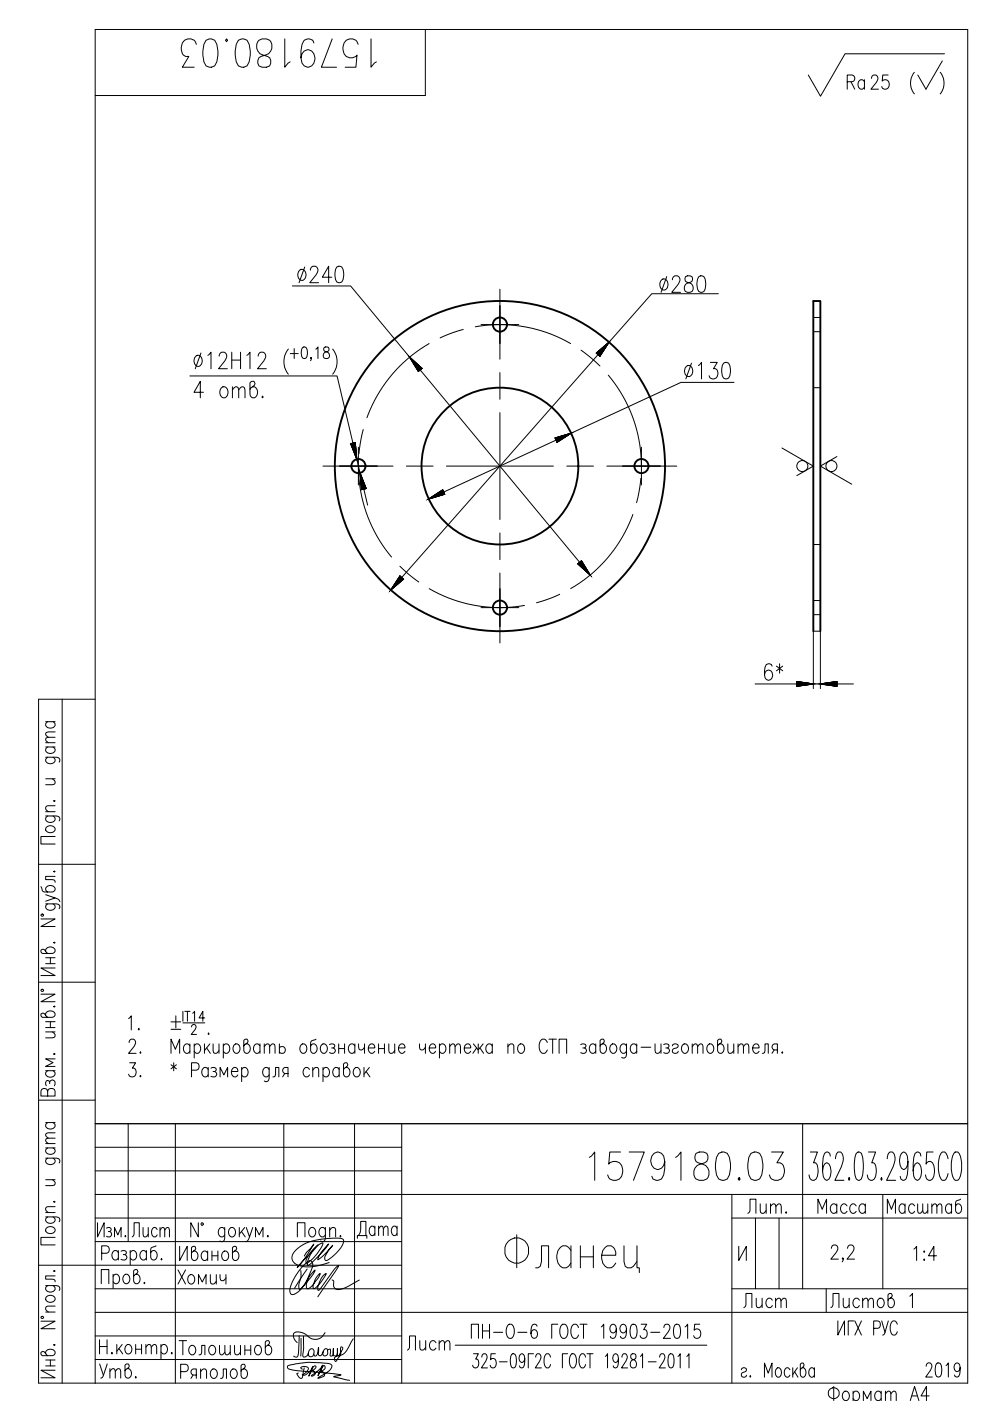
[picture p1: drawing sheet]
<svg xmlns="http://www.w3.org/2000/svg" width="210mm" height="297mm" viewBox="0 0 210 297" stroke-linecap="round" stroke-linejoin="round" font-family="sans-serif">
<defs><g id="words">
<text font-size="12.3" x="105.8" y="270.9">Фланец</text>
<g font-size="10.1">
<text x="37" y="15.5">1579180.03</text>
<text x="123.8" y="251.5">1579180.03</text>
</g>
<text font-size="8.4" x="191.9" y="21.2">( )</text>
<g font-size="7.1">
<text x="138.6" y="63.1">280</text>
<text x="143.9" y="81.5">130</text>
<text x="160.9" y="145.3">6*</text>
<text x="74.4" y="263.9">Дата</text>
</g>
<g font-size="6.6">
<text x="61.7" y="61">240</text>
<text x="26.8" y="263.5">Лист</text>
<text x="157.3" y="258.6">Лит.</text>
<text x="172.2" y="258.6">Масса</text>
<text x="187" y="258.6">Масштаб</text>
<text x="85" y="287.5">Лист</text>
<text x="19.8" y="293.5">Утв.</text>
<text x="36.7" y="288.6">Толошинов</text>
</g>
<g font-size="6.2">
<text x="178.5" y="20.1">Ra</text>
<text x="36.7" y="268.5">Иванов</text>
<text x="192.6" y="268.5">1:4</text>
<text x="36.3" y="273.4">Хомич</text>
<text x="156.6" y="278.3">Лист</text>
<text x="175" y="278.3">Листов</text>
<text x="195.1" y="293.2">2019</text>
<text x="174.3" y="298.1">Фоpмат А4</text>
</g>
</g></defs>
<g fill="none" stroke="#000" stroke-width=".4">
<path d="M172.4 133.8v-70h1.5v70"/>
<circle cx="106" cy="68.8" r="1.5"/>
<circle cx="76" cy="98.8" r="1.5"/>
<circle cx="106" cy="98.8" r="35"/>
<circle cx="106" cy="98.8" r="16.6"/>
<circle cx="136" cy="98.8" r="1.5"/>
<circle cx="106" cy="128.8" r="1.5"/>
</g>
<g fill="none" stroke="#000" stroke-width=".21">
<path d="M90.2 6.3v14h-70M188.3 15.9h-1.1l-.2 1.3a.88 .88 0 0 1 1.1-.2 .88 .88 0 0 1 .4 1.1 .82 .82 0 0 1-.6 .8 .82 .82 0 0 1-1-.6M200.2 11.4h-21l-5.2 9-2.6-4.5M40.2 79.7h31.3l6.4 27.4M41.5 75.5a.74 .74 0 0 1 1.2 .3 1.18 1.18 0 0 1-.9 1.9 1.38 1.38 0 0 1-.3-2.2zM42.6 74.8l-1.2 3.4M44.1 75.3l.6-.6v3.5M46.5 75.5l.2-.7 .3-.1h.5a1.09 1.09 0 0 1 .2 1.8l-1.4 1.7h1.9M49.1 74.7v3.5M49.1 76.3h1.9M51 74.7v3.5M52.3 75.3l.7-.6v3.5"/>
<path d="M54.7 75.5l.3-.7 .3-.1h.5a1.09 1.09 0 0 1 .1 1.8l-1.3 1.7h1.9M61.1 74a4.2 4.2 0 0 0 0 5.3M61.5 75h1.7M62 60.6h12.3l50.8 61.3M62.4 73.9v2.1M64.2 73.7l.4-.1a1.46 1.46 0 0 1 .5 2l-.2 .3-.5 .1a1.19 1.19 0 0 1-.5-1.4zM66 75.9l-.1 .1-.1-.1 .1-.1 .1 .1-.2 .6M67 74l.4-.4v2.4M68.7 73.7a.54 .54 0 0 0 .2 .8 .77 .77 0 0 1 1 .7 .77 .77 0 0 1-.9 .8 .8 .8 0 0 1-.4-.9 .8 .8 0 0 1 .9-.6 .5 .5 0 0 0 .3-.5 .5 .5 0 0 0-.4-.4zM70.5 74a4.2 4.2 0 0 1 0 5.3M86.8 75.7l2.7 2.4-.8 .6zM91 72.8a30 30 0 0 0-13.2 15.8"/>
<path d="M98.2 69.8l-2.1 .7-2.8 1.1M100.8 69.3a29.9 29.9 0 0 1 20.2 3.5M102 68.8h8M106 61.3v14.9M106 79v5.7M123.2 74.2l2.4 1.9 1.6 1.5M126.4 74.9l2.7-2.3-1.9 2.9zM129 79.5a29.9 29.9 0 0 1 7 19.3M152.3 62.3h-14.1l-55.3 62.8M172.4 70.3h1.5M172.4 67.3h1.5M43.1 83.2h-2l1.4-2.4v3.5"/>
<path d="M47 82.2a.74 .74 0 0 1 1.2 .3 1.18 1.18 0 0 1-.9 1.8 1.38 1.38 0 0 1-.3-2.1zM49.3 82.7l.6-.7 .6 .2 .1 2.1M49.3 82v2.3M50.6 82.7l.7-.7 .5 .2 .1 2.1M53.5 82a1.2 1.2 0 0 1 1.1 .9 1.2 1.2 0 0 1-.4 1.3l-.3 .1a.79 .79 0 0 1-.9-.6v-2.5l.4-.4h.4l.3 .5-.2 .4-.9 .8M55.7 84l.1 .2-.1 .1-.2-.1zM68.5 98.8h14.8M74.4 94.1l.9-.3 .3 3.6zM76 98.8a29.9 29.9 0 0 0 7 19.3M76 94.8v8M77 91.1l-.5 2.1-.4 3M86.2 98.8h5.6"/>
<path d="M94.7 98.8h22.6M106 87.5v22.7M117.7 92.9l3.4-1.1-3 2zM120.2 98.8h5.6M128.7 98.8h14.8M136 94.8v8M155.6 81.1h-11.2l-53.5 24.7M165.8 95l6.6 3.8-3.5 2M172.4 82.2h1.5M177.4 96.8l-3.5 2 6.7 3.9M76.3 100.3l1.3 3.3-.9 .2zM90.9 105.8l3-1.9 .4 .9z"/>
<path d="M106 113v5.7M122.5 119.5l.8-.6 1.8 3zM134.2 109.1a30 30 0 0 1-13.2 15.7M135.9 101.4l-.4 3-.5 2.2M172.4 115.5h1.5M84.8 120l1.6 1.6 2.4 1.8M84.8 122.1l.7 .7-2.6 2.3zM91 124.8a30 30 0 0 0 20.2 3.6M102 128.8h8M106 121.5v14.8M118.7 126l-2.8 1.1-2.1 .7M172.4 130.3h1.5"/>
<path d="M172.4 127.3h1.5M9.7 158.4h2M9.7 157.5h2M9.7 153h2M10.1 158.4a.67 .67 0 0 0-.4 .6 .67 .67 0 0 0 .4 .6 1.01 1.01 0 0 0 1.6-.8l-.4-.4M10.1 153a.67 .67 0 0 0-.4 .6 .67 .67 0 0 0 .4 .7 .91 .91 0 0 0 1.1 0 .91 .91 0 0 0 .3-1.1l-.2-.2M11.7 156.3l-1.9 .1-.1 .5 .6 .6M11.7 155.2l-1.9 .1-.1 .5 .6 .5M13.2 148.2v145.1M20.2 148.2h-12v145.1h197v-287h-185v287M168.9 145h12M168.9 144.5l3.5 .5-3.5 .5z"/>
<path d="M172.4 146v-12.2h1.5v12.2M173.9 145l3.5-.5v1zM9.7 173l2.7 .1a.59 .59 0 0 1 .1 .9M9.7 160.5l2.7 .2a.59 .59 0 0 1 .1 .9M9.7 172.1h2M9.7 165.1h2M9.8 175.4a1.07 1.07 0 0 1 1.1-.3 1.07 1.07 0 0 1 .8 .9 1.06 1.06 0 0 1-1.1 .6 1.06 1.06 0 0 1-.9-1zM10.1 173l-.1 .1a.59 .59 0 0 0-.2 .9 1.07 1.07 0 0 0 1.1 .4 1.07 1.07 0 0 0 .8-.9l-.4-.5M10.1 160.5l-.1 .2a.59 .59 0 0 0-.2 .9 1.07 1.07 0 0 0 1.1 .3 1.07 1.07 0 0 0 .8-.9l-.4-.5M11.1 165.1l.6 .6-.2 .6-1.8 .1M11.4 169.8l.1-.1 .2 .1-.2 .1zM11.7 177.4h-3v1.6h3"/>
<path d="M11.7 170.8l-1.9 .1-.1 .6 .6 .6M8.2 183.2h12M8.7 194.8h3l-3 1.6h3M8.7 188l.4 1 2 .1a.64 .64 0 0 0 .6-.6 .64 .64 0 0 0-.4-.6 .91 .91 0 0 0-1.2-.1 .91 .91 0 0 0-.3 1.1l.3 .2M8.8 193.9h.4v.3h-.4zM9.7 191.6l2.7 .1a.59 .59 0 0 1 .1 1M9.7 189.7l2 .7-2 .7M10.1 191.6l-.1 .1a.59 .59 0 0 0-.2 1 1.07 1.07 0 0 0 1.1 .3 1.07 1.07 0 0 0 .8-.9l-.4-.5M11.4 199.9l.1-.2 .2 .2-.2 .1zM11.4 184.8l.1-.1 .2 .1-.2 .1zM11.7 190.4l.6 .2 .4 .6M11.7 185.8h-2v.7l1.8 .1 .2 .5"/>
<path d="M8.2 208.2h12M8.7 210.8h3l-3 1.6h3M8.8 209.8h.4v.3h-.4zM9.7 215.2a1 1 0 0 1 1-.9 1 1 0 0 1 1 .9l-.6 .5h-2.1l-.3-.3v-.4l.4-.2 .3 .1 .7 .8M9.7 218.8h2M9.7 216.6h2M9.7 217.9h2M9.7 201.7a1 1 0 0 1 1-.9 1 1 0 0 1 1 .9l-.6 .4h-2.1l-.3-.3v-.3l.4-.3 .3 .1 .7 .8M9.7 203.1h2M9.7 204.3h2M10.7 203.1v1.2M10.7 216.6v1.3"/>
<path d="M11.1 218.8l.6 .6-.2 .5-1.8 .1M11.4 213.4l.1-.1 .2 .1-.2 .1zM11.7 205.2h-3l3 1.6h-3M27.3 215.9l.5-.5v3M29.4 218.1l.1 .1-.1 .2-.1-.2zM36.3 216.7h2M36.3 218.2h2M37.3 215.4v2.5M38.8 214.4v2.1M38.8 216.9h4.6M39.2 214.4h1.1M39.7 214.4v2.1"/>
<path d="M40.6 217.7l.3-.5 .5 .1 .2 .3-.3 .7-.8 1h1.2M40.9 214.8l.4-.4v2.1M43.4 215.8h-1.2l.8-1.4v2.1M44.2 219l.1 .2-.1 .1-.1-.1zM8.2 233.3h12M9.7 227h2M9.7 238h2M10.1 238a.67 .67 0 0 0-.4 .6 .67 .67 0 0 0 .4 .7 1.01 1.01 0 0 0 1.6-.8l-.4-.5M10.1 231.4a.73 .73 0 0 0-.7-.6 .73 .73 0 0 0-.7 .6v1h3v-1a.81 .81 0 0 0-.8-.6 .81 .81 0 0 0-.8 .6v1M10.1 227l-.4 .5a1 1 0 0 0 1 .9 1 1 0 0 0 1-.9l-.4-.5M10.5 229.4a.59 .59 0 0 1 .6-.4 .59 .59 0 0 1 .6 .4l-.2 .8M10.5 229.8l-.1-.6-.3-.1a.71 .71 0 0 0-.3 1.1"/>
<path d="M11.4 223.5l.1-.1 .2 .1zM11.7 224.5h-2l1.6 .8-1.6 .8h2M20.2 238.2h185M27.2 238.2v25M27.4 221l.2-.5 .7-.2a.94 .94 0 0 1 .1 1.6l-1.1 1.4h1.6M27.5 225.3h1.2l-.6 1.2h.3a.94 .94 0 0 1 .4 1.3 .94 .94 0 0 1-1.4 .2l-.1-.3M29.8 223l.1 .2-.1 .1zM29.8 228l.1 .2-.1 .1zM36.3 223.3v-3l.9 2.2 .9-2.2v3M36.3 225.7l1.1 .9M36.8 225.3v1.7M37.2 238.2v55.1"/>
<path d="M37.4 225.7l-1.1 .9M40.3 221.7a.67 .67 0 0 0-.7-.4 .67 .67 0 0 0-.6 .4 .91 .91 0 0 0 0 1.2 .91 .91 0 0 0 1 .3l.3-.3M40.3 221.3v2M40.6 226.9h1a.81 .81 0 0 0 .6-.8 .81 .81 0 0 0-.6-.8h-1v3M41.2 221.7a.66 .66 0 0 1 .6-.4 .66 .66 0 0 1 .6 .4 1.01 1.01 0 0 1-.8 1.6l-.4-.4M41.2 221.3v3M43.3 221.3v2M43.8 222.2l.8 1.1M44.1 226.8a.66 .66 0 0 0-.6-.5 .66 .66 0 0 0-.6 .5 .91 .91 0 0 0-.1 1.1 .91 .91 0 0 0 1.1 .3l.2-.3M44.1 226.3v2M44.5 221.3l-1.2 1.5M44.7 226.5a.71 .71 0 0 1 1.2 .3l-.1 .2-.6 .2"/>
<path d="M45.2 221.3l.1 1.9 .6 .1 .5-.5M45.5 227.2a.59 .59 0 0 1 .5 .5 .59 .59 0 0 1-.5 .6l-.8-.1M46.4 221.3v2M46.7 228.3v-2l.8 1.6 .8-1.6v2M47.3 221.7a.67 .67 0 0 1 .7-.4 .67 .67 0 0 1 .6 .4 1.01 1.01 0 0 1-.8 1.6l-.5-.4M47.3 221.3v3M49.1 227.2h1.3a.66 .66 0 0 0-.4-.8 .66 .66 0 0 0-.8 .4 1 1 0 0 0 .8 1.5l.4-.4M49.7 221.5a.65 .65 0 0 1 1.1 .2 1.01 1.01 0 0 1-.8 1.6 1.19 1.19 0 0 1-.3-1.8zM51.2 226.8a.66 .66 0 0 1 .7-.5 .66 .66 0 0 1 .6 .5 .99 .99 0 0 1-.8 1.5l-.5-.4M51.2 226.3v3M52.1 221.3a1 1 0 0 1 1 1 1 1 0 0 1-1 1l-.4-.5v-2.2l.3-.3h.4l.2 .5-.1 .2-.8 .7M55.1 221.7a.67 .67 0 0 0-.6-.4 .67 .67 0 0 0-.6 .4 1.01 1.01 0 0 0 .8 1.6l.4-.4"/>
<path d="M55.1 221.3v2M56 221.9l.6-.6 .5 .2 .1 1.8M56 221.3v2M57.1 226.8l-.2-.2a.58 .58 0 0 0-.9-.1 1.06 1.06 0 0 0-.3 1.1 1.06 1.06 0 0 0 .9 .7l.5-.4M57.1 226.3l-.2 2.7a.58 .58 0 0 1-.9 .2M57.2 221.9l.5-.6 .5 .2 .1 1.8M57.9 228.3l.4-.1 .1-1.9h.7v2M59.2 222.2a.73 .73 0 0 1 1.2 0 .73 .73 0 0 1-.4 1.1h-.4l-.4-.3M59.2 221.3v2M60.2 238.2v55.1M60.4 227.6l-.5 .7M61.1 227.6h-.7l-.3-.1a.67 .67 0 0 1 .3-1.2h.7v2"/>
<path d="M63.9 221.5a.65 .65 0 0 1 1 .2 1.01 1.01 0 0 1-.8 1.6 1.19 1.19 0 0 1-.2-1.8zM65.6 226.8a.66 .66 0 0 0-.6-.5 .66 .66 0 0 0-.6 .5 1 1 0 0 0 .8 1.5l.4-.4M66.3 226.9l.6-.6 .6 .2 .1 1.8M66.3 226.3v2M67 220.3l-1 .5-.1 2a.64 .64 0 0 0 .5 .5 .64 .64 0 0 0 .7-.4 .91 .91 0 0 0 .1-1.1 .91 .91 0 0 0-1.1-.3l-.2 .2M68.3 221.5a.64 .64 0 0 1 1 .2 1.01 1.01 0 0 1-.8 1.6 1.18 1.18 0 0 1-.2-1.8zM68.5 226.8l.2-.3a.8 .8 0 0 1 .9 .1 .8 .8 0 0 1 .3 .9 .8 .8 0 0 1-.9 .8l-.5-.4M68.5 226.3v3M69.9 221.5a.73 .73 0 0 1 1.1 .2l-.3 .5h-.4M70.7 222.2a.59 .59 0 0 1 .4 .6 .59 .59 0 0 1-.4 .5l-.8-.1M71.8 222.3h1.3M71.8 221.3v2"/>
<path d="M71.9 226.8a.66 .66 0 0 0-.6-.5 .66 .66 0 0 0-.6 .5 .91 .91 0 0 0-.1 1.1 .91 .91 0 0 0 1.1 .3l.2-.3M71.9 226.3v2M73.1 221.3v2M73.3 226.3a1 1 0 0 1 .9 1 1 1 0 0 1-.9 1l-.5-.6v-2.1l.4-.3h.3l.2 .4-.1 .3-.8 .8M75.2 238.2v55.1M75.2 221.7a.67 .67 0 0 0-.6-.4 .67 .67 0 0 0-.6 .4 1.01 1.01 0 0 0 .8 1.6l.4-.4M75.2 226.5l.3-.2a1 1 0 0 1 .9 1 1 1 0 0 1-.9 1 1.17 1.17 0 0 1-.3-1.8zM75.2 221.3v2M76 221.3l.1 1.2 .3 .1 .6-.1 .3-.5M77.2 226.3v2M77.3 221.3v2M77.6 227.2l.8 1.1"/>
<path d="M78.1 222.2h1.4a.67 .67 0 0 0-.5-.8 .67 .67 0 0 0-.8 .3 1.01 1.01 0 0 0 .8 1.6l.5-.4M78.3 226.3l-1.1 1.4M80.3 222.3h1.2M80.3 221.3v2M81.5 221.3v2M82.4 221.3l.1 1.9 .6 .1 .6-.5M83.7 221.3v2M84.5 222.2h1.4a.67 .67 0 0 0-.5-.8 .67 .67 0 0 0-.8 .3 1.01 1.01 0 0 0 .8 1.6l.5-.4M85.2 238.2v55.1M88.9 221.3l.2 1.2 .2 .1 .6-.1 .3-.5M90.2 221.3v2M91 222.2h1.4a.66 .66 0 0 0-.4-.8 .66 .66 0 0 0-.9 .3 1.01 1.01 0 0 0 .8 1.6l.5-.4"/>
<path d="M93.2 221.7a.67 .67 0 0 1 .6-.4 .67 .67 0 0 1 .6 .4 1.01 1.01 0 0 1-.8 1.6l-.4-.4M93.2 221.3v3M95.3 221.9l.6-.6 .5 .2 .1 1.8M95.3 221.3v2M96.5 221.9l.6-.6 .4 .2 .1 1.8M98.4 222.2h1.4a.67 .67 0 0 0-.4-.8 .67 .67 0 0 0-.9 .3 1.01 1.01 0 0 0 .8 1.6l.5-.4M100.4 221.3l1 1.3 1-1.3M101.1 222.2l-.8 1.1M101.4 221.3v2M101.7 222.2l.8 1.1M104.4 221.7a.67 .67 0 0 0-.7-.4 .67 .67 0 0 0-.6 .4 .91 .91 0 0 0 0 1.2 .91 .91 0 0 0 1.1 .3l.2-.3M104.4 221.3v2"/>
<path d="M107.7 221.9l.6-.6 .5 .2 .1 1.8M107.7 221.3v2M110.1 221.5a.64 .64 0 0 1 1 .2 1.01 1.01 0 0 1-.8 1.6 1.19 1.19 0 0 1-.2-1.8zM116 221a.81 .81 0 0 0-.8-.7 .81 .81 0 0 0-.8 .7 1.89 1.89 0 0 0 .6 2.3 .87 .87 0 0 0 1-.7M116.4 220.3h1.6M117.2 220.3v3M118.5 223.3v-3h1.6v3M123.1 221.5a.73 .73 0 0 1 1.2 .2l-.4 .5h-.3M123.9 222.2a.59 .59 0 0 1 .5 .6 .59 .59 0 0 1-.5 .5l-.8-.1M126.3 221.7a.66 .66 0 0 0-.6-.4 .66 .66 0 0 0-.6 .4 .9 .9 0 0 0-.1 1.2 .9 .9 0 0 0 1.1 .3l.2-.3M126.3 221.3v2M127.7 221.3a1 1 0 0 1 .9 1 1 1 0 0 1-.9 1l-.5-.5v-2.2l.4-.3h.3l.2 .5-.1 .2-.8 .7"/>
<path d="M129.6 221.5a.64 .64 0 0 1 1.1 .2 1.01 1.01 0 0 1-.8 1.6 1.18 1.18 0 0 1-.3-1.8zM132.8 221.7l-.2-.2a.64 .64 0 0 0-1 .2 1.01 1.01 0 0 0 .8 1.6l.4-.4M132.8 221.3l-.1 2.7-.3 .3-.6-.1M135 221.7a.67 .67 0 0 0-.6-.4 .67 .67 0 0 0-.7 .4 1.01 1.01 0 0 0 .8 1.6l.5-.4M135 221.3v2M135.9 222h2.1M138.9 221.3l.1 1.9 .6 .1 .5-.5M140.1 221.3v2M140.7 221.5a.73 .73 0 0 1 1.2 .2l-.4 .5h-.3M141.5 222.2a.59 .59 0 0 1 .5 .6 .59 .59 0 0 1-.5 .5l-.8-.1M142.5 221.7a.67 .67 0 0 1 .7-.4 .67 .67 0 0 1 .6 .4l-.3 .5-.6 .1a.55 .55 0 0 0-.2 .9 .72 .72 0 0 0 1.1-.3M144.8 221.5a.64 .64 0 0 1 1.1 .2 1.01 1.01 0 0 1-.8 1.6 1.18 1.18 0 0 1-.3-1.8z"/>
<path d="M146.8 221.9l.5-.6 .5 .2 .1 1.8M146.8 221.3v2M147.9 221.9l.6-.6 .4 .2 .2 1.8M150.2 221.5a.64 .64 0 0 1 1 .2 1.01 1.01 0 0 1-.8 1.6 1.19 1.19 0 0 1-.2-1.8zM152.6 221.3a1 1 0 0 1 .9 1 1 1 0 0 1-.9 1l-.5-.5v-2.2l.4-.3h.3l.3 .5-.2 .2-.8 .7M154.3 221.3l.1 1.9 .6 .1 .6-.5M155.6 221.3v2M156.5 221.9l.6-.6 .4 .2 .1 1.8M156.5 221.3v2M157.6 221.9l.6-.6 .5 .2 .1 1.8M159.6 222.2h1.3a.66 .66 0 0 0-.4-.8 .66 .66 0 0 0-.8 .3 1.01 1.01 0 0 0 .8 1.6l.4-.4M161.6 223.3l.5-.1 .1-1.9h.7v2"/>
<path d="M164.1 222.6l-.4 .7M164.8 222.6l-.9-.1a.66 .66 0 0 1 .2-1.2h.7v2M165.9 223v.3l-.2-.1zM170.2 238.2v35M9.7 258l2.7 .1 .3 .4-.2 .5M9.7 245.6l2.7 .1a.59 .59 0 0 1 .1 .9M9.7 257.1h2M9.7 250.1h2M9.7 243.4h2M9.7 242.5h2M10.1 258l-.3 .2a.64 .64 0 0 0 .3 1.1 1.01 1.01 0 0 0 1.6-.8l-.4-.5M10.1 245.6l-.1 .1a.59 .59 0 0 0-.2 .9 1.07 1.07 0 0 0 1.1 .3 1.07 1.07 0 0 0 .8-.9l-.4-.4"/>
<path d="M10.1 243.4a.66 .66 0 0 0-.4 .6 .66 .66 0 0 0 .4 .6 .9 .9 0 0 0 1.1 .1 .9 .9 0 0 0 .3-1.1l-.2-.2M11.1 250.1l.6 .6-.2 .6-1.8 .1M11.4 254.8h.3l-.2 .1zM11.7 255.8l-1.9 .1-.1 .6 .6 .6M11.7 241.3l-1.9 .1-.1 .5 .6 .6M11.7 240.2l-1.9 .1-.1 .4 .6 .6M20.2 253.2h185M20.2 258.3h65M20.2 243.2h65M20.2 248.2h65M20.7 259.2v3.1l1.4-3.1v3.1M42 259.2v3.1l-1.6-3.1v3.1"/>
<path d="M42.7 259.3h.3v.4h-.3zM155.2 258.3h50M155.2 253.2v40.1M160.2 258.3v14.9M165.2 258.3v14.9M171.8 244.2h1.5l-.8 2.3h.4a3.2 3.2 0 0 1 .1 3.5l-.4 .2h-.4l-.4-.2-.3-.9M176.1 245.1l-.2-.6-.4-.3-.7 .3a10.6 10.6 0 0 0-.3 4.9l.3 .6 .6 .2a2.35 2.35 0 0 0 .7-2.8l-.3-.6-.6-.3-.4 .3-.3 .6-.1 .8M177.2 245.7a1.74 1.74 0 0 1 .5-1.5h.5a1.98 1.98 0 0 1 .5 2.3l-1.7 3.7h1.9M180 249.7l.2 .3-.2 .2-.1-.2zM181.5 244.5l.4-.3 .7 .3a8.9 8.9 0 0 1 0 5.5l-.4 .2-.7-.2a8.9 8.9 0 0 1 0-5.5zM184.1 244.2h1.6l-.9 2.3h.4a3.2 3.2 0 0 1 .2 3.5l-.4 .2h-.4l-.5-.2-.2-.9M186.9 249.7l.1 .3-.1 .2-.1-.2z"/>
<path d="M187.2 253.2v20M188.1 245.7a1.7 1.7 0 0 1 .6-1.5h.5a1.98 1.98 0 0 1 .4 2.3l-1.6 3.7h1.9M192.5 246.2l-.4 1.5-.6 .3a2.35 2.35 0 0 1-.6-2.9l.2-.6 .4-.3 .6 .3a8 8 0 0 1 0 5.5l-.7 .2-.4-.2-.1-.6M195.3 245.1l-.2-.6-.4-.3-.7 .3a11 11 0 0 0-.3 4.9l.3 .6 .6 .2a2.35 2.35 0 0 0 .7-2.8l-.3-.6-.6-.3-.4 .3-.3 .6-.1 .8M197.9 244.2h-1.4l-.1 2.6 .5-.6h.4a2.22 2.22 0 0 1 .8 2.3l-.1 .9-.3 .6-.4 .2h-.4l-.4-.2-.3-.9M201 245.7l-.1-.6a.98 .98 0 0 0-1.1-.9 5.6 5.6 0 0 0 0 6 1.22 1.22 0 0 0 1.2-1.4M202.5 244.2a1.2 1.2 0 0 1 1.3 1.5 5.4 5.4 0 0 1-.7 4.5 1.22 1.22 0 0 1-1.3-1.4 5.3 5.3 0 0 1 .7-4.6zM8.2 268.3h77M8.8 279.2h.4v.3h-.4zM9.7 272.6l2.7 .1a.59 .59 0 0 1 .1 .9M9.7 278.2h2M9.8 260.4a1.07 1.07 0 0 1 1.1-.3 1.07 1.07 0 0 1 .8 .9 1.06 1.06 0 0 1-1.1 .5 1.06 1.06 0 0 1-.9-.9z"/>
<path d="M9.8 275a1.07 1.07 0 0 1 1.1-.3 1.07 1.07 0 0 1 .8 .8 1.06 1.06 0 0 1-1.1 .6 1.06 1.06 0 0 1-.9-.9zM10.1 272.6l-.1 .1a.59 .59 0 0 0-.2 .9 1.07 1.07 0 0 0 1.1 .3 1.07 1.07 0 0 0 .8-.9l-.4-.4M11.4 269.5l.1-.1 .2 .1-.2 .1zM11.7 262.3h-3v1.6h3M11.7 276.9l-1.9 .1-.1 .6 .6 .6M11.7 270.5h-2v.7l1.8 .1 .2 .5M20.2 278.2h185M20.2 263.2h65M20.2 273.2h65M21.5 272.2v-3h1.6v3M21.6 265.7h1a.81 .81 0 0 0 .6-.8 .81 .81 0 0 0-.6-.8h-1v3M22.6 260.4a.61 .61 0 0 1 1 .3l-.3 .4h-.3"/>
<path d="M23.3 261.1a.61 .61 0 0 1 .4 .6 .61 .61 0 0 1-.4 .6l-.7-.2M24 270.6l.2-.3a.8 .8 0 0 1 .9 .1 .8 .8 0 0 1 .3 .9 .8 .8 0 0 1-1 .9l-.4-.5M24 270.2v3M24.3 262.3v-2l.7 1.5 .7-1.5v2M25.1 265.6a.66 .66 0 0 0-.6-.5 .66 .66 0 0 0-.7 .5 .91 .91 0 0 0 0 1.1 .91 .91 0 0 0 1.1 .3l.2-.3M25.1 265.1v2M25.7 265.3a.71 .71 0 0 1 1.1 .3l-.1 .3-.6 .1M26.4 270.3a.8 .8 0 0 1 .9 .1 .8 .8 0 0 1 .2 .9 .8 .8 0 0 1-.9 .9 1.18 1.18 0 0 1-.2-1.9zM26.5 266a.59 .59 0 0 1 .4 .6 .59 .59 0 0 1-.4 .5l-.8-.1M27.6 265.6l.5-.5a1 1 0 0 1 .9 1 1 1 0 0 1-.9 1l-.5-.4M27.6 265.1v3M28.8 270.2a1 1 0 0 1 .9 1 1 1 0 0 1-.9 1l-.5-.6v-2.1l.4-.3h.3l.2 .4-.1 .3-.8 .7"/>
<path d="M30.6 271.9v.3l-.1-.2zM31 265.6l-.4-.5a1 1 0 0 0-.9 1 1 1 0 0 0 .9 1l.4-.4M31 265.1v2M33.1 264.1l-1 .5-.1 2a.65 .65 0 0 0 .5 .6 .65 .65 0 0 0 .7-.5 1.01 1.01 0 0 0-.8-1.6l-.4 .5M34.2 266.9l.2 .1-.2 .1zM47.6 260.7l-.1-.2a.59 .59 0 0 0-.9-.1 1.07 1.07 0 0 0-.3 1.1 1.07 1.07 0 0 0 .9 .8l.4-.5M47.6 260.3l-.1 2.7a.59 .59 0 0 1-.9 .1M48.8 260.4a.64 .64 0 0 1 1 .3 1.01 1.01 0 0 1-.8 1.6 1.19 1.19 0 0 1-.2-1.9zM50.7 260.3v2M51.2 261.1l.8 1.2M51.9 260.3l-1.2 1.4M52.2 260.3l.7 2 .7-2"/>
<path d="M54.2 262.3v-2l.8 1.5 .8-1.5v2M56.8 262l.1 .1-.1 .2-.1-.2zM63 262.3v-3.1h1.7v3.1M63.8 269.4a6.2 6.2 0 0 1-.4 3.1v.4a.34 .34 0 0 0 .2 .5l.1-.1a11.2 11.2 0 0 0 2.6-5.4v-.1a.63 .63 0 0 0-.6-.6 .63 .63 0 0 0-.7 .5 10.8 10.8 0 0 0-3.5 6.1 .65 .65 0 0 0 .3 .7 .65 .65 0 0 0 .8-.2l1.1-.8 1.5-1.9 1.2-1.4 .4-.9a4.2 4.2 0 0 0-1.7 3.9 1.78 1.78 0 0 0 1.5-1.2l.9-1.1 .4-.9a3.9 3.9 0 0 0-1.5 2.8l.1 .4a6.9 6.9 0 0 0 2.6-2.9v-.3a4.1 4.1 0 0 0-1.7 3.5 .35 .35 0 0 0 .5-.3l2.9-4 1-.9-.9 1.5-3.5 5.2M65.1 269l-2.7 4.2M65.8 260.4a.64 .64 0 0 1 1 .3 1.01 1.01 0 0 1-.8 1.6 1.18 1.18 0 0 1-.2-1.9zM66 265.7l-1.3 1.2-1.7 1.9 1.6-1.9 1.9-3.1-1.5 1.8-.5 .7M67.4 263.9a8.5 8.5 0 0 0-2.5 3.3v.1a.3 .3 0 0 0-.1 .4 .3 .3 0 0 0 .3 .1 8.6 8.6 0 0 0 3.3-4.3 5.7 5.7 0 0 0-3.2 4.7v.1a1.01 1.01 0 0 0 1-.6l2.3-2.4 1.2-1.5-1.1 1.1a4.3 4.3 0 0 0-1.2 2.2 13.7 13.7 0 0 0 3.1-3l.1-.1a6.3 6.3 0 0 0-1.8 2.9 .39 .39 0 0 0 .3 .4 .39 .39 0 0 0 .5-.2 6.4 6.4 0 0 0 3.3-4.1l-.4-.4a16.5 16.5 0 0 0-8.2 1.3 3.7 3.7 0 0 0-2.4 2.8 2.48 2.48 0 0 0 2.6 1.9 12.4 12.4 0 0 0 5.3-.9M69 260.7l-.2-.3a.64 .64 0 0 0-1.1 .3 1.01 1.01 0 0 0 .8 1.6l.5-.5M69 260.3l-.1 2.7-.4 .2-.5-.1M69.9 260.8l.6-.5 .5 .1 .2 1.9M69.9 260.3v2"/>
<path d="M70.4 271.4a.5 .5 0 0 1 .3 .8 1.13 1.13 0 0 0 .6 1.2 1.13 1.13 0 0 0 1.3-.1l1.1-.5 2.5-1.4M155.2 273.2h50M156.6 264.3v2.9l1.6-2.9v2.9M176.3 264.7l.2-.6 .7-.1a.93 .93 0 0 1 .1 1.5l-1.1 1.5h1.6M178.8 266.8l-.1 .2-.1-.2 .1-.1a.65 .65 0 0 1-.1 .8M179.7 264.7l.2-.6 .7-.1a.93 .93 0 0 1 .1 1.5l-1.1 1.5h1.6M192.9 274.8l.6-.6v3M8.7 280.1h3l-3 1.6h3M9.7 287a1 1 0 0 1 1-.9 1 1 0 0 1 1 .9l-.6 .4h-2.1l-.3-.3v-.4l.4-.2 .3 .1 .7 .8M9.7 288.3h2M9.7 289.6h2M10.7 288.3v1.3"/>
<path d="M11.4 285.1l.1-.1 .2 .1-.2 .2zM11.7 290.5h-3l3 1.6h-3M20.2 283.2h65M20.2 288.2h65M21.1 284.1v3M21.1 285.5h1.6M22.7 284.1v3M24.8 285.1v2M25.9 285.1l-1.1 1.4M26.8 285.2a.8 .8 0 0 1 .9 .1 .8 .8 0 0 1 .3 .9 .8 .8 0 0 1-.9 .9 1.18 1.18 0 0 1-.3-1.9zM28.8 285.1v2M30 285.1v2"/>
<path d="M30.9 285.6l.6-.5 .5 .1 .1 1.9M30.9 285.1v2M32.1 285.6l.5-.5 .5 .1 .1 1.9M34.1 285.5l.5-.4a1 1 0 0 1 .9 1 1 1 0 0 1-.9 1l-.5-.5M34.1 285.1v3M38.3 290.8h1a.81 .81 0 0 0 .6-.8 .81 .81 0 0 0-.6-.8h-1v3M40.9 291.5l-.4 .7M41.6 291.5h-.7l-.2-.1a.67 .67 0 0 1 .2-1.2h.7v2M42.5 290.8l.6-.6 .6 .2 .1 1.8M42.5 290.2v2M44.9 290.4l.3-.2a1 1 0 0 1 .9 1 1 1 0 0 1-.9 1 1.17 1.17 0 0 1-.3-1.8zM46.8 292.2l.4-.1 .1-1.9h.7v2"/>
<path d="M49.2 290.4a.8 .8 0 0 1 .9 .1 .8 .8 0 0 1 .2 .9 .8 .8 0 0 1-.9 .8 1.18 1.18 0 0 1-.2-1.8zM51.6 290.2a1 1 0 0 1 .9 1 1 1 0 0 1-.9 1l-.5-.5v-2.2l.3-.3h.4l.2 .5-.1 .3-.8 .7M63.4 283.2l-.1 2.9a1.68 1.68 0 0 1-.4 1.6l-.6-.2M63.8 283.8v3.7M64.1 290.3l-.3-.2a.97 .97 0 0 1 1.6 .1l-.5 .8-.8 .5 .1 .1a2.74 2.74 0 0 0 2-1.7l.1-.1-.8 2 .2-.7a2.2 2.2 0 0 1 1.1-1.5l.2 .1a.87 .87 0 0 1-.9 .9 .61 .61 0 0 1 .7 .6 .61 .61 0 0 1-.8 .6v-.1a6.9 6.9 0 0 0 2.4-2.2l-1 2.1 1.1-2a.34 .34 0 0 1 .5 .2 .34 .34 0 0 1-.2 .4l-.4 .4-.5 .1 .8 .4a.53 .53 0 0 1 .1 .6 .53 .53 0 0 1-.6 .3l-.8 .2 2.4-1.6 .4-.5a.66 .66 0 0 0 0-.8 .66 .66 0 0 0-.8-.2 19.6 19.6 0 0 0-8.4 .5 .51 .51 0 0 0 .5 .7l1.4 .3 9.1 .8 .3 .1-1.6 .4 3.4 .8M64.3 283.3l.1 2.5-.2 1.6 .3 .3a1.24 1.24 0 0 0 1-1.3 .57 .57 0 0 1 .8-.4 .57 .57 0 0 1 .3 .8l-.1 .3a.58 .58 0 0 1-.7 .6 .58 .58 0 0 1-.4-.8M64.5 290l-.4 2.1a.48 .48 0 0 1-.8-.3l-.4-.5 .4-.2M68.5 286.6a.56 .56 0 0 0 .4 .9 .56 .56 0 0 0 .6-.7l-.1-.3a.42 .42 0 0 0-.3-.6 .42 .42 0 0 0-.5 .5l-.1 .1a.86 .86 0 0 1-.7 .9 .99 .99 0 0 1-.2-1.2l-.1-.5-.2 1.2a.42 .42 0 0 1-.2 .5 .42 .42 0 0 1-.5 0l-.1-.3M68.9 282.5a2.3 2.3 0 0 1-4 .5 2.05 2.05 0 0 0-2.6-.3v1l.7 1M74.9 283.9l-.7 1.1a3.4 3.4 0 0 1-1.9 2.3 1.34 1.34 0 0 0-1.4 .6l.1 .5a.23 .23 0 0 0 .2 .3 .23 .23 0 0 0 .2-.3l.4-.5a1.81 1.81 0 0 0 .4-2 .28 .28 0 0 1 .4-.3 .28 .28 0 0 1 0 .5l-.4 .6a.64 .64 0 0 1-.5 .7l-.2-.2 .1-1.3-.1 .9a.47 .47 0 0 1-.2 .7 .47 .47 0 0 1-.7-.3l.1-1.3v1.1a.35 .35 0 0 1-.3 .5 .35 .35 0 0 1-.4-.4v-1l-.6 .1M96.5 285.2h53.4M99.9 283.8v-3h1.5v3"/>
<path d="M100.4 287h1l-.5 1.2h.2a1.17 1.17 0 0 1-.1 1.8 .61 .61 0 0 1-.8-.5M102.2 287.7v-.4a.63 .63 0 0 1 1-.1 .63 .63 0 0 1 0 1l-1.1 1.8h1.3M102.3 280.8v3M102.3 282.2h1.5M103.8 280.8v3M104.6 282.5h2M105 287h-.9l-.1 1.3a.61 .61 0 0 1 .6-.3 .61 .61 0 0 1 .5 .4 1.01 1.01 0 0 1-.7 1.6l-.3-.1-.2-.4M105.9 288.7h1.6M107.8 280.9l.2-.1a.95 .95 0 0 1 1 1.1 1.88 1.88 0 0 1-.6 1.9 .96 .96 0 0 1-1.1-1.2 2.24 2.24 0 0 1 .5-1.7zM108.5 287.2l.4-.2a1.6 1.6 0 0 1 .6 1.7l-.3 1.2-.4 .1a1.6 1.6 0 0 1-.6-1.7zM109.8 282.5h1.9M111.3 288l-.1 .4-.5 .5a.99 .99 0 0 1-.7-1 .99 .99 0 0 1 .7-.9l.3 .2a2.96 2.96 0 0 1 0 2.7l-.5 .1-.3-.1-.1-.3"/>
<path d="M113.1 287h-1.1v3M113.6 287.7l.1-.4a.63 .63 0 0 1 .9-.1 .63 .63 0 0 1 0 1l-1.1 1.8h1.3M113.9 281.2l-.1-.3-.6-.1a1.7 1.7 0 0 0-.6 2l.3 .8a.89 .89 0 0 0 1.1-.6 .89 .89 0 0 0-.7-1.1l-.4 .1-.3 .8M116.7 287.7a.66 .66 0 0 0-.6-.7 .66 .66 0 0 0-.7 .7l-.1 .5a2.02 2.02 0 0 0 .6 1.8 .73 .73 0 0 0 .8-.7M118.3 280.8h-1.3v3M119.1 280.9l.2-.1a.96 .96 0 0 1 1.1 1.1 1.91 1.91 0 0 1-.6 1.9 .95 .95 0 0 1-1.1-1.2 2.19 2.19 0 0 1 .4-1.7zM120.4 287h-1.2v3M121.1 287.2l.2-.2a.73 .73 0 0 1 .8 .7 2.15 2.15 0 0 1-.4 2.3 .91 .91 0 0 1-1-1.1 2.36 2.36 0 0 1 .4-1.7zM122.7 281.5a.75 .75 0 0 0-.8-.8 .75 .75 0 0 0-.8 .8 1.94 1.94 0 0 0 .6 2.3 .79 .79 0 0 0 1-.8M123 280.8h1.5M123.7 280.8v3M124.2 287.7a.66 .66 0 0 0-.7-.7 .66 .66 0 0 0-.6 .7 2.15 2.15 0 0 0 .4 2.3 .73 .73 0 0 0 .9-.7"/>
<path d="M124.4 287h1.3M125.1 287v3M127.5 281.3l.5-.5v3M128.3 287.6l.5-.6v3M130.7 281.8l-.3 .7a.88 .88 0 0 1-1.1-.5 .88 .88 0 0 1 .3-1.1l.3-.1 .5 .1a2.72 2.72 0 0 1 0 2.7l-.6 .2-.3-.2-.1-.3M131.1 288l-.2 .7-.3 .2a.99 .99 0 0 1-.7-1 .99 .99 0 0 1 .7-.9l.3 .2a3.1 3.1 0 0 1 0 2.7l-.5 .1-.3-.1-.1-.3M131.9 287.7l.1-.4a.63 .63 0 0 1 .9-.1 .63 .63 0 0 1 0 1l-1.1 1.8h1.3M132.8 281.8a.77 .77 0 0 1-.7 .8 .96 .96 0 0 1-.7-1 .96 .96 0 0 1 .8-.8l.3 .1a2.65 2.65 0 0 1 0 2.7l-.5 .2-.4-.2-.1-.3M133.8 287.2a.75 .75 0 0 0 .6 1.1 .88 .88 0 0 1 .6 1 .88 .88 0 0 1-.9 .7 1.01 1.01 0 0 1-.4-1.1 1.01 1.01 0 0 1 .9-.7 .62 .62 0 0 0 .1-.9 .62 .62 0 0 0-.9-.1zM133.9 280.9l.5-.1a1.5 1.5 0 0 1 .7 1.7l-.3 1.1-.6 .2a1.5 1.5 0 0 1-.6-1.8zM135.8 287.6l.4-.6v3M135.9 280.8h1.2l-.6 1.1h.3a.93 .93 0 0 1 .4 1.3 .93 .93 0 0 1-1.4 .3l-.1-.3"/>
<path d="M137.4 288.7h1.7M138 282.5h1.9M139.9 287.7l.1-.4a.63 .63 0 0 1 .9-.1 .63 .63 0 0 1 0 1l-1.1 1.8h1.3M140.8 281.5l.2-.6 .6-.1a.97 .97 0 0 1 .1 1.5l-1 1.5h1.5M141.9 287.2l.5-.2a1.57 1.57 0 0 1 .5 1.7l-.3 1.2-.4 .1a1.57 1.57 0 0 1-.6-1.7zM143.1 280.9l.5-.1a1.49 1.49 0 0 1 .7 1.7l-.3 1.1-.6 .2a1.49 1.49 0 0 1-.6-1.8zM143.8 287.6l.4-.6v3M145.3 281.3l.5-.5v3M145.6 287.6l.5-.6v3M148.4 280.8h-1.1l-.1 1.2a.83 .83 0 0 1 1-.1 .83 .83 0 0 1 .4 1 .79 .79 0 0 1-.5 .8 .79 .79 0 0 1-.9-.2l-.1-.3M157.2 290.4a.56 .56 0 0 1 .5-.4 .56 .56 0 0 1 .6 .4 1.17 1.17 0 0 1-1 .7 .55 .55 0 0 0 0 .7 .55 .55 0 0 0 .6 .2l.3-.1 .1-.3M159.1 291.7v.3z"/>
<path d="M162.1 292v-3l.8 2.1 .8-2.1v3M164.7 290.1l.2-.1a1.05 1.05 0 0 1 .8 .8 1.05 1.05 0 0 1-.3 1.1l-.5 .1a1.27 1.27 0 0 1-.2-1.9zM167.5 290.4l-.4-.4a1.05 1.05 0 0 0-.9 .8 1.05 1.05 0 0 0 .4 1.1l.5 .1 .4-.4M168.1 290v2M168.5 290.8l.7 1.2M169.1 290l-1 1.4M170.1 290a1.05 1.05 0 0 1 .8 .8 1.05 1.05 0 0 1-.3 1.1l-.2 .1a.59 .59 0 0 1-.7-.6v-2.1l.3-.3 .4 .1a.74 .74 0 0 1-.5 1l-.2 .3M172.7 290.4l-.4-.4a1.02 1.02 0 0 0-.8 .7 1.02 1.02 0 0 0 .2 1l.3 .3h.3l.4-.4M172.7 290v2M177.6 280.1v3l1.4-3v3M181 280.1h-1.2v3M181.3 280.1l1.3 3"/>
<path d="M182.6 280.1l-1.3 3M185.2 281.6h.9a.84 .84 0 0 0 .6-.8 .84 .84 0 0 0-.6-.7h-.9v3M186.9 280.1l.7 2.4M188.3 280.1l-.8 2.7-.4 .3M190.2 280.8a.7 .7 0 0 0-.7-.8 .7 .7 0 0 0-.7 .8 2.04 2.04 0 0 0 .5 2.3 .75 .75 0 0 0 .9-.8"/>
<circle cx="170.1" cy="98.8" r="1.17"/>
<circle cx="176.3" cy="98.8" r="1.17"/>
</g>
<g fill="#000" stroke="#000" stroke-width=".21">
<path d="M86.8 75.7l2.7 2.4-.8 .6zM86.8 75.7l2.7 2.4-.8 .6z"/>
<path d="M126.4 74.9l2.7-2.3-1.9 2.9zM126.4 74.9l2.7-2.3-1.9 2.9z"/>
<path d="M74.4 94.1l.9-.3 .3 3.6zM74.4 94.1l.9-.3 .3 3.6z"/>
<path d="M117.7 92.9l3.4-1.1-3 2zM117.7 92.9l3.4-1.1-3 2z"/>
<path d="M76.3 100.3l1.3 3.3-.9 .2zM76.3 100.3l1.3 3.3-.9 .2z"/>
<path d="M90.9 105.8l3-1.9 .4 .9zM90.9 105.8l3-1.9 .4 .9z"/>
<path d="M122.5 119.5l.8-.6 1.8 3zM122.5 119.5l.8-.6 1.8 3z"/>
<path d="M84.8 122.1l.7 .7-2.6 2.3zM84.8 122.1l.7 .7-2.6 2.3z"/>
<path d="M168.9 144.5l3.5 .5-3.5 .5zM168.9 144.5l3.5 .5-3.5 .5z"/>
<path d="M173.9 145l3.5-.5v1zM173.9 145l3.5-.5v1z"/>
</g>
<use href="#words"/>
</svg>
